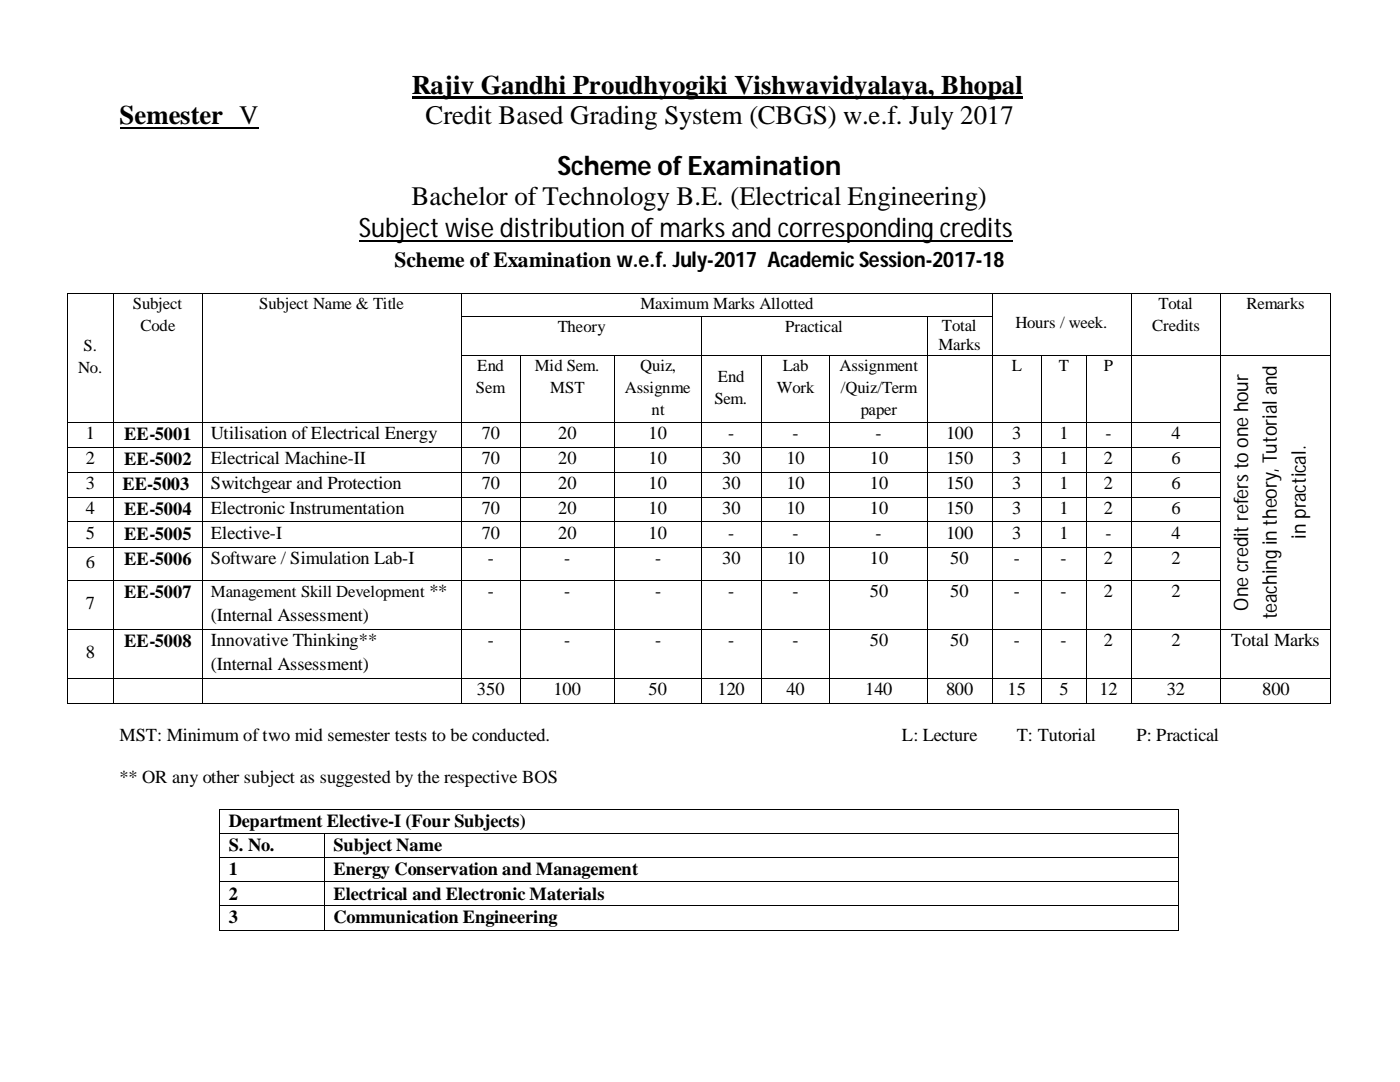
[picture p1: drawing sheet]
<svg xmlns="http://www.w3.org/2000/svg" width="279mm" height="216mm" viewBox="0 0 279 216" stroke-linecap="round" stroke-linejoin="round" font-family="sans-serif">
<defs><g id="words">
<g font-size="5.3">
<text x="82.2" y="18.7">Rajiv Gandhi Proudhyogiki Vishwavidyalaya, Bhopal</text>
<text x="23.9" y="24.7">Semester V</text>
<text x="84.9" y="24.7">Credit Based Grading System (CBGS) w.e.f. July 2017</text>
<text x="111.3" y="35">Scheme of Examination</text>
<text x="82.1" y="41">Bachelor of Technology B.E. (Electrical Engineering)</text>
<text x="71.6" y="47.3">Subject wise distribution of marks and corresponding credits</text>
</g>
<text font-size="4.3" x="78.7" y="53.3">Scheme of Examination w.e.f. July-2017 AcademicSession-2017-18</text>
<g font-size="4">
<text x="260.6" y="107.6" transform="rotate(-90 260.6 107.6)">in practical.</text>
<text x="249.1" y="121.8" transform="rotate(-90 249.1 121.8)">One credit refersto one hour</text>
<text x="254.8" y="123.6" transform="rotate(-90 254.8 123.6)">teaching in theory, Tutorial and</text>
</g>
<g font-size="3.7">
<text x="17.1" y="87.6">1</text>
<text x="24.8" y="87.8">EE-5001</text>
<text x="42.1" y="87.6">Utilisation of Electrical Energy</text>
<text x="96.2" y="87.6">70</text>
<text x="111.4" y="87.6">20</text>
<text x="129.5" y="87.6">10</text>
<text x="145.3" y="87.6">-</text>
<text x="158.2" y="87.6">-</text>
<text x="174.8" y="87.6">-</text>
<text x="188.8" y="87.6">100</text>
<text x="202" y="87.6">3</text>
<text x="211.4" y="87.6">1</text>
<text x="220.6" y="87.6">-</text>
<text x="233.8" y="87.6">4</text>
<text x="17.1" y="92.5">2</text>
<text x="24.8" y="92.7">EE-5002</text>
<text x="42.1" y="92.5">Electrical Machine-II</text>
<text x="96.2" y="92.5">70</text>
<text x="111.4" y="92.5">20</text>
<text x="129.5" y="92.5">10</text>
<text x="144.1" y="92.5">30</text>
<text x="157" y="92.5">10</text>
<text x="173.6" y="92.5">10</text>
<text x="188.8" y="92.5">150</text>
<text x="202" y="92.5">3</text>
<text x="211.4" y="92.5">1</text>
<text x="220.3" y="92.5">2</text>
<text x="233.8" y="92.5">6</text>
<text x="17.1" y="97.5">3</text>
<text x="24.5" y="97.7">EE-5003</text>
<text x="42.1" y="97.5">Switchgear and Protection</text>
<text x="96.2" y="97.5">70</text>
<text x="111.4" y="97.5">20</text>
<text x="129.5" y="97.5">10</text>
<text x="144.1" y="97.5">30</text>
<text x="157" y="97.5">10</text>
<text x="173.6" y="97.5">10</text>
<text x="188.8" y="97.5">150</text>
<text x="202" y="97.5">3</text>
<text x="211.4" y="97.5">1</text>
<text x="220.3" y="97.5">2</text>
<text x="233.8" y="97.5">6</text>
<text x="17.1" y="102.6">4</text>
<text x="17.1" y="107.5">5</text>
<text x="24.8" y="102.7">EE-5004</text>
<text x="24.8" y="107.7">EE-5005</text>
<text x="42.1" y="102.6">Electronic Instrumentation</text>
<text x="42.1" y="107.5">Elective-I</text>
<text x="96.2" y="102.6">70</text>
<text x="96.2" y="107.5">70</text>
<text x="111.4" y="102.6">20</text>
<text x="111.4" y="107.5">20</text>
<text x="129.5" y="102.6">10</text>
<text x="129.5" y="107.5">10</text>
<text x="144.1" y="102.6">30</text>
<text x="145.3" y="107.5">-</text>
<text x="157" y="102.6">10</text>
<text x="158.2" y="107.5">-</text>
<text x="173.6" y="102.6">10</text>
<text x="174.8" y="107.5">-</text>
<text x="188.8" y="102.6">150</text>
<text x="188.8" y="107.5">100</text>
<text x="202" y="102.6">3</text>
<text x="202" y="107.5">3</text>
<text x="211.4" y="102.6">1</text>
<text x="211.4" y="107.5">1</text>
<text x="220.3" y="102.6">2</text>
<text x="220.6" y="107.5">-</text>
<text x="233.8" y="102.6">6</text>
<text x="233.8" y="107.5">4</text>
<text x="17.1" y="113.3">6</text>
<text x="24.8" y="112.7">EE-5006</text>
<text x="42.1" y="112.5">Software / Simulation Lab-I</text>
<text x="97.4" y="112.5">-</text>
<text x="112.6" y="112.5">-</text>
<text x="130.7" y="112.5">-</text>
<text x="144.1" y="112.5">30</text>
<text x="157" y="112.5">10</text>
<text x="173.6" y="112.5">10</text>
<text x="189.7" y="112.5">50</text>
<text x="202.4" y="112.5">-</text>
<text x="211.7" y="112.5">-</text>
<text x="220.3" y="112.5">2</text>
<text x="233.8" y="112.5">2</text>
<text x="24.8" y="119.3">EE-5007</text>
<text x="97.4" y="119.1">-</text>
<text x="112.6" y="119.1">-</text>
<text x="130.7" y="119.1">-</text>
<text x="145.3" y="119.1">-</text>
<text x="158.2" y="119.1">-</text>
<text x="173.6" y="119.1">50</text>
<text x="189.7" y="119.1">50</text>
<text x="202.4" y="119.1">-</text>
<text x="211.7" y="119.1">-</text>
<text x="220.3" y="119.1">2</text>
<text x="233.8" y="119.1">2</text>
<text x="17.1" y="121.5">7</text>
<text x="42.1" y="123.9">(Internal Assessment)</text>
<text x="17.1" y="131.3">8</text>
<text x="24.8" y="129.1">EE-5008</text>
<text x="42.1" y="128.9">Innovative Thinking**</text>
<text x="97.4" y="128.9">-</text>
<text x="112.6" y="128.9">-</text>
<text x="130.7" y="128.9">-</text>
<text x="145.3" y="128.9">-</text>
<text x="158.2" y="128.9">-</text>
<text x="173.6" y="128.9">50</text>
<text x="189.7" y="128.9">50</text>
<text x="202.4" y="128.9">-</text>
<text x="211.7" y="128.9">-</text>
<text x="220.3" y="128.9">2</text>
<text x="233.8" y="128.9">2</text>
<text x="245.7" y="128.9">Total Marks</text>
<text x="42.1" y="133.8">(Internal Assessment)</text>
<text x="95.2" y="138.7">350</text>
<text x="110.5" y="138.7">100</text>
<text x="129.5" y="138.7">50</text>
<text x="143.2" y="138.7">120</text>
<text x="157" y="138.7">40</text>
<text x="172.6" y="138.7">140</text>
<text x="188.8" y="138.7">800</text>
<text x="201.1" y="138.7">15</text>
<text x="211.4" y="138.7">5</text>
<text x="219.5" y="138.7">12</text>
<text x="232.8" y="138.7">32</text>
<text x="251.9" y="138.7">800</text>
<text x="23.9" y="147.9">MST: Minimum of two mid semester tests to be conducted.</text>
<text x="180" y="147.9">L: Lecture</text>
<text x="202.9" y="147.9">T: Tutorial</text>
<text x="226.8" y="147.9">P: Practical</text>
<text x="23.9" y="156.3">** OR any other subject as suggested by the respective BOS</text>
<text x="45.6" y="165">Department Elective-I (Four Subjects)</text>
<text x="45.6" y="169.8">S. No.</text>
<text x="66.5" y="169.8">Subject Name</text>
<text x="45.6" y="174.6">1</text>
<text x="45.6" y="179.5">2</text>
<text x="66.5" y="174.6">Energy Conservation and Management</text>
<text x="66.5" y="179.5">Electrical and Electronic Materials</text>
<text x="45.6" y="184.2">3</text>
<text x="66.5" y="184.2">Communication Engineering</text>
</g>
<g font-size="3.3">
<text x="26.5" y="61.6">Subject</text>
<text x="51.7" y="61.6">Subject Name &amp; Title</text>
<text x="127.8" y="61.6">Maximum Marks Allotted</text>
<text x="202.7" y="65.5">Hours / week.</text>
<text x="231.2" y="61.6">Total</text>
<text x="248.8" y="61.6">Remarks</text>
<text x="16.7" y="70">S.</text>
<text x="28" y="66">Code</text>
<text x="111.3" y="66.2">Theory</text>
<text x="156.7" y="66.2">Practical</text>
<text x="187.3" y="69.9">Marks</text>
<text x="188" y="66.1">Total</text>
<text x="230" y="66">Credits</text>
<text x="15.6" y="74.4">No.</text>
<text x="95.2" y="74">End</text>
<text x="106.8" y="74">Mid Sem.</text>
<text x="127.8" y="74">Quiz,</text>
<text x="143.3" y="76.2">End</text>
<text x="156.2" y="74">Lab</text>
<text x="167.6" y="74">Assignment</text>
<text x="201.9" y="74">L</text>
<text x="211.3" y="74">T</text>
<text x="220.3" y="74">P</text>
<text x="95" y="78.4">Sem</text>
<text x="109.8" y="78.4">MST</text>
<text x="124.7" y="78.4">Assignme</text>
<text x="130" y="82.7">nt</text>
<text x="142.6" y="80.6">Sem.</text>
<text x="155" y="78.4">Work</text>
<text x="167.8" y="78.4">/Quiz/Term</text>
<text x="171.8" y="82.7">paper</text>
<text x="42.1" y="119.1">Management Skill Development **</text>
</g>
</g></defs>
<g fill="#000">
<path d="M82.2 19.2h121.8v.5h-121.8zM13.5 58.5h.1v.2h-.1zM22.6 58.5h.2v.2h-.2zM40.3 58.5h.2v.2h-.2zM91.9 58.5h.2v.2h-.2zM198 58.5h.1v.2h-.1zM225.6 58.5h.2v.2h-.2zM243.4 58.5h.2v.2h-.2zM265.5 58.5h.2v.2h-.2zM13.5 63h.1v.2h-.1zM13.5 70.8h.1v.2h-.1zM22.6 63h.2v.2h-.2z"/>
<path d="M22.6 70.8h.2v.2h-.2zM40.3 63h.2v.2h-.2zM40.3 70.8h.2v.2h-.2zM91.9 63h.2v.2h-.2zM91.9 70.8h.2v.2h-.2zM103.7 70.8h.2v.2h-.2zM122.5 70.8h.2v.2h-.2zM140 63v.2zM140 70.8v.2zM151.9 70.8l.1 .2zM165.5 70.8h.2v.2h-.2zM185 63l.1 .2z"/>
<path d="M185 70.8l.1 .2zM198 63h.1v.2h-.1zM198 70.8h.1v.2h-.1zM207.7 70.8h.2v.2h-.2zM216.7 70.8l.1 .2zM225.6 63h.2v.2h-.2zM225.6 70.8h.2v.2h-.2zM243.4 63h.2v.2h-.2zM243.4 70.8h.2v.2h-.2zM265.5 63h.2v.2h-.2zM265.5 70.8h.2v.2h-.2zM13.5 84.2h.1v.1h-.1z"/>
<path d="M13.5 89.2h.1v.1h-.1zM13.5 94.1h.1v.2h-.1zM13.5 99.1h.1v.2h-.1zM22.6 84.2h.2v.1h-.2zM22.6 89.2h.2v.1h-.2zM22.6 94.1h.2v.2h-.2zM22.6 99.1h.2v.2h-.2zM40.3 84.2h.2v.1h-.2zM40.3 89.2h.2v.1h-.2zM40.3 94.1h.2v.2h-.2zM40.3 99.1h.2v.2h-.2zM91.9 84.2h.2v.1h-.2z"/>
<path d="M91.9 89.2h.2v.1h-.2zM91.9 94.1h.2v.2h-.2zM91.9 99.1h.2v.2h-.2zM103.7 84.2h.2v.1h-.2zM103.7 89.2h.2v.1h-.2zM103.7 94.1h.2v.2h-.2zM103.7 99.1h.2v.2h-.2zM122.5 84.2h.2v.1h-.2zM122.5 89.2h.2v.1h-.2zM122.5 94.1h.2v.2h-.2zM122.5 99.1h.2v.2h-.2zM140 84.2v.1z"/>
<path d="M140 89.2v.1zM140 94.1v.2zM140 99.1v.2zM151.9 84.2l.1 .1zM151.9 89.2l.1 .1zM151.9 94.1l.1 .2zM151.9 99.1l.1 .2zM165.5 84.2h.2v.1h-.2zM165.5 89.2h.2v.1h-.2zM165.5 94.1h.2v.2h-.2zM165.5 99.1h.2v.2h-.2zM185 84.2l.1 .1z"/>
<path d="M185 89.2l.1 .1zM185 94.1l.1 .2zM185 99.1l.1 .2zM198 84.2h.1v.1h-.1zM198 89.2h.1v.1h-.1zM198 94.1h.1v.2h-.1zM198 99.1h.1v.2h-.1zM207.7 84.2h.2v.1h-.2zM207.7 89.2h.2v.1h-.2zM207.7 94.1h.2v.2h-.2zM207.7 99.1h.2v.2h-.2zM216.7 84.2l.1 .1z"/>
<path d="M216.7 89.2l.1 .1zM216.7 94.1l.1 .2zM216.7 99.1l.1 .2zM225.6 84.2h.2v.1h-.2zM225.6 89.2h.2v.1h-.2zM225.6 94.1h.2v.2h-.2zM225.6 99.1h.2v.2h-.2zM243.4 84.2h.2v.1h-.2zM243.4 89.2h.2v.1h-.2zM243.4 94.1h.2v.2h-.2zM243.4 99.1h.2v.2h-.2zM265.5 84.2h.2v.1h-.2z"/>
<path d="M265.5 89.2h.2v.1h-.2zM265.5 94.1h.2v.2h-.2zM265.5 99.1h.2v.2h-.2zM13.5 104.1h.1v.1h-.1zM13.5 109.1l.1 .1zM13.5 115.7l.1 .1zM22.6 104.1h.2v.1h-.2zM22.6 109.1l.2 .1zM22.6 115.7l.2 .1zM40.3 104.1h.2v.1h-.2zM40.3 109.1l.2 .1zM40.3 115.7l.2 .1z"/>
<path d="M91.9 104.1h.2v.1h-.2zM91.9 109.1l.2 .1zM91.9 115.7l.2 .1zM103.7 104.1h.2v.1h-.2zM103.7 109.1l.2 .1zM103.7 115.7l.2 .1zM122.5 104.1h.2v.1h-.2zM122.5 109.1l.2 .1zM122.5 115.7l.2 .1zM140 104.1v.1zM140 109.1v.1zM140 115.7v.1z"/>
<path d="M151.9 104.1l.1 .1zM151.9 109.1l.1 .1zM151.9 115.7l.1 .1zM165.5 104.1h.2v.1h-.2zM165.5 109.1l.2 .1zM165.5 115.7l.2 .1zM185 104.1l.1 .1zM185 109.1l.1 .1zM185 115.7l.1 .1zM198 104.1h.1v.1h-.1zM198 109.1l.1 .1zM198 115.7l.1 .1z"/>
<path d="M207.7 104.1h.2v.1h-.2zM207.7 109.1l.2 .1zM207.7 115.7l.2 .1zM216.7 104.1l.1 .1zM216.7 109.1l.1 .1zM216.7 115.7l.1 .1zM225.6 104.1h.2v.1h-.2zM225.6 109.1l.2 .1zM225.6 115.7l.2 .1zM243.4 104.1h.2v.1h-.2zM243.4 109.1l.2 .1zM243.4 115.7l.2 .1z"/>
<path d="M265.5 104.1h.2v.1h-.2zM265.5 109.1l.2 .1zM265.5 115.7l.2 .1zM13.5 125.5h.1v.1h-.1zM13.5 135.3h.1v.2h-.1zM22.6 125.5h.2v.1h-.2zM22.6 135.3h.2v.2h-.2zM40.3 125.5h.2v.1h-.2zM40.3 135.3h.2v.2h-.2zM91.9 125.5h.2v.1h-.2zM91.9 135.3h.2v.2h-.2zM103.7 125.5h.2v.1h-.2z"/>
<path d="M103.7 135.3h.2v.2h-.2zM122.5 125.5h.2v.1h-.2zM122.5 135.3h.2v.2h-.2zM140 125.5v.1zM140 135.3v.2zM151.9 125.5l.1 .1zM151.9 135.3l.1 .2zM165.5 125.5h.2v.1h-.2zM165.5 135.3h.2v.2h-.2zM185 125.5l.1 .1zM185 135.3l.1 .2zM198 125.5h.1v.1h-.1z"/>
<path d="M198 135.3h.1v.2h-.1zM207.7 125.5h.2v.1h-.2zM207.7 135.3h.2v.2h-.2zM216.7 125.5l.1 .1zM216.7 135.3l.1 .2zM225.6 125.5h.2v.1h-.2zM225.6 135.3h.2v.2h-.2zM243.4 125.5h.2v.1h-.2zM243.4 135.3h.2v.2h-.2zM265.5 125.5h.2v.1h-.2zM265.5 135.3h.2v.2h-.2zM13.5 140.3h.1v.2h-.1z"/>
<path d="M22.6 140.3h.2v.2h-.2zM40.3 140.3h.2v.2h-.2zM91.9 140.3h.2v.2h-.2zM103.7 140.3h.2v.2h-.2zM122.5 140.3h.2v.2h-.2zM140 140.3v.2zM151.9 140.3l.1 .2zM165.5 140.3h.2v.2h-.2zM185 140.3l.1 .2zM198 140.3h.1v.2h-.1zM207.7 140.3h.2v.2h-.2zM216.7 140.3l.1 .2z"/>
<path d="M225.6 140.3h.2v.2h-.2zM243.4 140.3h.2v.2h-.2zM265.5 140.3h.2v.2h-.2zM43.8 161.4h.1v.1h-.1zM43.8 166.2h.1v.2h-.1zM43.8 171h.1v.2h-.1zM43.8 175.9h.1v.1h-.1zM64.6 166.2h.2v.2h-.2zM64.6 171h.2v.2h-.2zM64.6 175.9h.2v.1h-.2zM235.2 161.4h.2v.1h-.2zM235.2 166.2h.2v.2h-.2z"/>
<path d="M235.2 171h.2v.2h-.2zM235.2 175.9h.2v.1h-.2zM43.8 180.7h.1v.1h-.1zM43.8 185.5h.1v.2h-.1zM64.6 180.7h.2v.1h-.2zM64.6 185.5h.2v.2h-.2zM235.2 180.7h.2v.1h-.2zM235.2 185.5h.2v.2h-.2z"/>
</g>
<path d="M23.9 25.5h27.7" fill="none" stroke="#000" stroke-width=".34"/>
<path d="M71.6 48.1h130.5" fill="none" stroke="#000" stroke-width=".25"/>
<g fill="none" stroke="#000" stroke-width=".2">
<path d="M13.5 58.7v4.3M13.6 58.6h9M22.7 58.7v4.3M22.8 58.6h17.5M40.4 58.7v4.3M40.5 58.6h51.4M92 58.7v4.3M92.1 58.6h105.9M198 58.7v4.3M198.1 58.6h27.5M225.7 58.7v4.3M225.8 58.6h17.6"/>
<path d="M243.5 58.7v4.3M243.6 58.6h21.9M265.6 58.7v4.3M13.5 63.2v7.6M13.5 71v13.2M22.7 63.2v7.6M22.7 71v13.2M40.4 63.2v7.6M40.4 71v13.2M92 63.2v7.6M92 71v13.2M92.1 63.1h47.9"/>
<path d="M92.1 70.9h11.6M103.8 71v13.2M103.9 70.9h18.6M122.6 71v13.2M122.7 70.9h17.3M140 63.2v7.6M140 71v13.2M140 63.1h45M140 70.9h11.9M151.9 71v13.2M152 70.9h13.5M165.6 71v13.2"/>
<path d="M165.7 70.9h19.3M185 63.2v7.6M185 71v13.2M185.1 63.1h12.9M185.1 70.9h12.9M198 63.2v7.6M198 71v13.2M198.1 70.9h9.6M207.8 71v13.2M207.9 70.9h8.8M216.8 71v13.2M216.8 70.9h8.8"/>
<path d="M225.7 63.2v7.6M225.7 71v13.2M225.8 70.9h17.6M243.5 63.2v7.6M243.5 71v13.2M243.6 70.9h21.9M265.6 63.2v7.6M265.6 71v13.2M13.5 84.3v4.9M13.5 89.3v4.8M13.5 94.3v4.8M13.5 99.3v4.8"/>
<path d="M13.6 84.2h9M13.6 89.2h9M13.6 94.2h9M13.6 99.2h9M22.7 84.3v4.9M22.7 89.3v4.8M22.7 94.3v4.8M22.7 99.3v4.8M22.8 84.2h17.5M22.8 89.2h17.5M22.8 94.2h17.5M22.8 99.2h17.5"/>
<path d="M40.4 84.3v4.9M40.4 89.3v4.8M40.4 94.3v4.8M40.4 99.3v4.8M40.5 84.2h51.4M40.5 89.2h51.4M40.5 94.2h51.4M40.5 99.2h51.4M92 84.3v4.9M92 89.3v4.8M92 94.3v4.8M92 99.3v4.8"/>
<path d="M92.1 84.2h11.6M92.1 89.2h11.6M92.1 94.2h11.6M92.1 99.2h11.6M103.8 84.3v4.9M103.8 89.3v4.8M103.8 94.3v4.8M103.8 99.3v4.8M103.9 84.2h18.6M103.9 89.2h18.6M103.9 94.2h18.6M103.9 99.2h18.6"/>
<path d="M122.6 84.3v4.9M122.6 89.3v4.8M122.6 94.3v4.8M122.6 99.3v4.8M122.7 84.2h17.3M122.7 89.2h17.3M122.7 94.2h17.3M122.7 99.2h17.3M140 84.3v4.9M140 89.3v4.8M140 94.3v4.8M140 99.3v4.8"/>
<path d="M140 84.2h11.9M140 89.2h11.9M140 94.2h11.9M140 99.2h11.9M151.9 84.3v4.9M151.9 89.3v4.8M151.9 94.3v4.8M151.9 99.3v4.8M152 84.2h13.5M152 89.2h13.5M152 94.2h13.5M152 99.2h13.5"/>
<path d="M165.6 84.3v4.9M165.6 89.3v4.8M165.6 94.3v4.8M165.6 99.3v4.8M165.7 84.2h19.3M165.7 89.2h19.3M165.7 94.2h19.3M165.7 99.2h19.3M185 84.3v4.9M185 89.3v4.8M185 94.3v4.8M185 99.3v4.8"/>
<path d="M185.1 84.2h12.9M185.1 89.2h12.9M185.1 94.2h12.9M185.1 99.2h12.9M198 84.3v4.9M198 89.3v4.8M198 94.3v4.8M198 99.3v4.8M198.1 84.2h9.6M198.1 89.2h9.6M198.1 94.2h9.6M198.1 99.2h9.6"/>
<path d="M207.8 84.3v4.9M207.8 89.3v4.8M207.8 94.3v4.8M207.8 99.3v4.8M207.9 84.2h8.8M207.9 89.2h8.8M207.9 94.2h8.8M207.9 99.2h8.8M216.8 84.3v4.9M216.8 89.3v4.8M216.8 94.3v4.8M216.8 99.3v4.8"/>
<path d="M216.8 84.2h8.8M216.8 89.2h8.8M216.8 94.2h8.8M216.8 99.2h8.8M225.7 84.3v4.9M225.7 89.3v4.8M225.7 94.3v4.8M225.7 99.3v4.8M225.8 84.2h17.6M225.8 89.2h17.6M225.8 94.2h17.6M225.8 99.2h17.6"/>
<path d="M243.5 84.3v4.9M243.5 89.3v4.8M243.5 94.3v4.8M243.5 99.3v4.8M265.6 84.3v4.9M265.6 89.3v4.8M265.6 94.3v4.8M265.6 99.3v4.8M13.5 104.2v4.9M13.5 109.2v6.5M13.5 115.8v9.7M13.6 104.1h9"/>
<path d="M13.6 109.2h9M13.6 115.8h9M22.7 104.2v4.9M22.7 109.2v6.5M22.7 115.8v9.7M22.8 104.1h17.5M22.8 109.2h17.5M22.8 115.8h17.5M40.4 104.2v4.9M40.4 109.2v6.5M40.4 115.8v9.7M40.5 104.1h51.4"/>
<path d="M40.5 109.2h51.4M40.5 115.8h51.4M92 104.2v4.9M92 109.2v6.5M92 115.8v9.7M92.1 104.1h11.6M92.1 109.2h11.6M92.1 115.8h11.6M103.8 104.2v4.9M103.8 109.2v6.5M103.8 115.8v9.7M103.9 104.1h18.6"/>
<path d="M103.9 109.2h18.6M103.9 115.8h18.6M122.6 104.2v4.9M122.6 109.2v6.5M122.6 115.8v9.7M122.7 104.1h17.3M122.7 109.2h17.3M122.7 115.8h17.3M140 104.2v4.9M140 109.2v6.5M140 115.8v9.7M140 104.1h11.9"/>
<path d="M140 109.2h11.9M140 115.8h11.9M151.9 104.2v4.9M151.9 109.2v6.5M151.9 115.8v9.7M152 104.1h13.5M152 109.2h13.5M152 115.8h13.5M165.6 104.2v4.9M165.6 109.2v6.5M165.6 115.8v9.7M165.7 104.1h19.3"/>
<path d="M165.7 109.2h19.3M165.7 115.8h19.3M185 104.2v4.9M185 109.2v6.5M185 115.8v9.7M185.1 104.1h12.9M185.1 109.2h12.9M185.1 115.8h12.9M198 104.2v4.9M198 109.2v6.5M198 115.8v9.7M198.1 104.1h9.6"/>
<path d="M198.1 109.2h9.6M198.1 115.8h9.6M207.8 104.2v4.9M207.8 109.2v6.5M207.8 115.8v9.7M207.9 104.1h8.8M207.9 109.2h8.8M207.9 115.8h8.8M216.8 104.2v4.9M216.8 109.2v6.5M216.8 115.8v9.7M216.8 104.1h8.8"/>
<path d="M216.8 109.2h8.8M216.8 115.8h8.8M225.7 104.2v4.9M225.7 109.2v6.5M225.7 115.8v9.7M225.8 104.1h17.6M225.8 109.2h17.6M225.8 115.8h17.6M243.5 104.2v4.9M243.5 109.2v6.5M243.5 115.8v9.7M265.6 104.2v4.9"/>
<path d="M265.6 109.2v6.5M265.6 115.8v9.7M13.5 125.6v9.7M13.5 135.5v4.8M13.6 125.6h9M13.6 135.4h9M22.7 125.6v9.7M22.7 135.5v4.8M22.8 125.6h17.5M22.8 135.4h17.5M40.4 125.6v9.7M40.4 135.5v4.8"/>
<path d="M40.5 125.6h51.4M40.5 135.4h51.4M92 125.6v9.7M92 135.5v4.8M92.1 125.6h11.6M92.1 135.4h11.6M103.8 125.6v9.7M103.8 135.5v4.8M103.9 125.6h18.6M103.9 135.4h18.6M122.6 125.6v9.7M122.6 135.5v4.8"/>
<path d="M122.7 125.6h17.3M122.7 135.4h17.3M140 125.6v9.7M140 135.5v4.8M140 125.6h11.9M140 135.4h11.9M151.9 125.6v9.7M151.9 135.5v4.8M152 125.6h13.5M152 135.4h13.5M165.6 125.6v9.7M165.6 135.5v4.8"/>
<path d="M165.7 125.6h19.3M165.7 135.4h19.3M185 125.6v9.7M185 135.5v4.8M185.1 125.6h12.9M185.1 135.4h12.9M198 125.6v9.7M198 135.5v4.8M198.1 125.6h9.6M198.1 135.4h9.6M207.8 125.6v9.7M207.8 135.5v4.8"/>
<path d="M207.9 125.6h8.8M207.9 135.4h8.8M216.8 125.6v9.7M216.8 135.5v4.8M216.8 125.6h8.8M216.8 135.4h8.8M225.7 125.6v9.7M225.7 135.5v4.8M225.8 125.6h17.6M225.8 135.4h17.6M243.5 125.6v9.7M243.5 135.5v4.8"/>
<path d="M243.6 125.6h21.9M243.6 135.4h21.9M265.6 125.6v9.7M265.6 135.5v4.8M13.6 140.4h9M22.8 140.4h17.5M40.5 140.4h51.4M92.1 140.4h11.6M103.9 140.4h18.6M122.7 140.4h17.3M140 140.4h11.9M152 140.4h13.5"/>
<path d="M165.7 140.4h19.3M185.1 140.4h12.9M198.1 140.4h9.6M207.9 140.4h8.8M216.8 140.4h8.8M225.8 140.4h17.6M243.6 140.4h21.9M43.9 161.5v4.7M43.9 166.4v4.6M43.9 171.2v4.7M43.9 176v4.7M43.9 161.5h191.3"/>
<path d="M43.9 166.3h20.7M43.9 171.1h20.7M43.9 175.9h20.7M64.7 166.4v4.6M64.7 171.2v4.7M64.7 176v4.7M64.8 166.3h170.4M64.8 171.1h170.4M64.8 175.9h170.4M235.3 161.5v4.7M235.3 166.4v4.6M235.3 171.2v4.7"/>
<path d="M235.3 176v4.7M43.9 180.8v4.7M43.9 180.8h20.7M43.9 185.6h20.7M64.7 180.8v4.7M64.8 180.8h170.4M64.8 185.6h170.4M235.3 180.8v4.7"/>
</g>
<use href="#words"/>
</svg>
